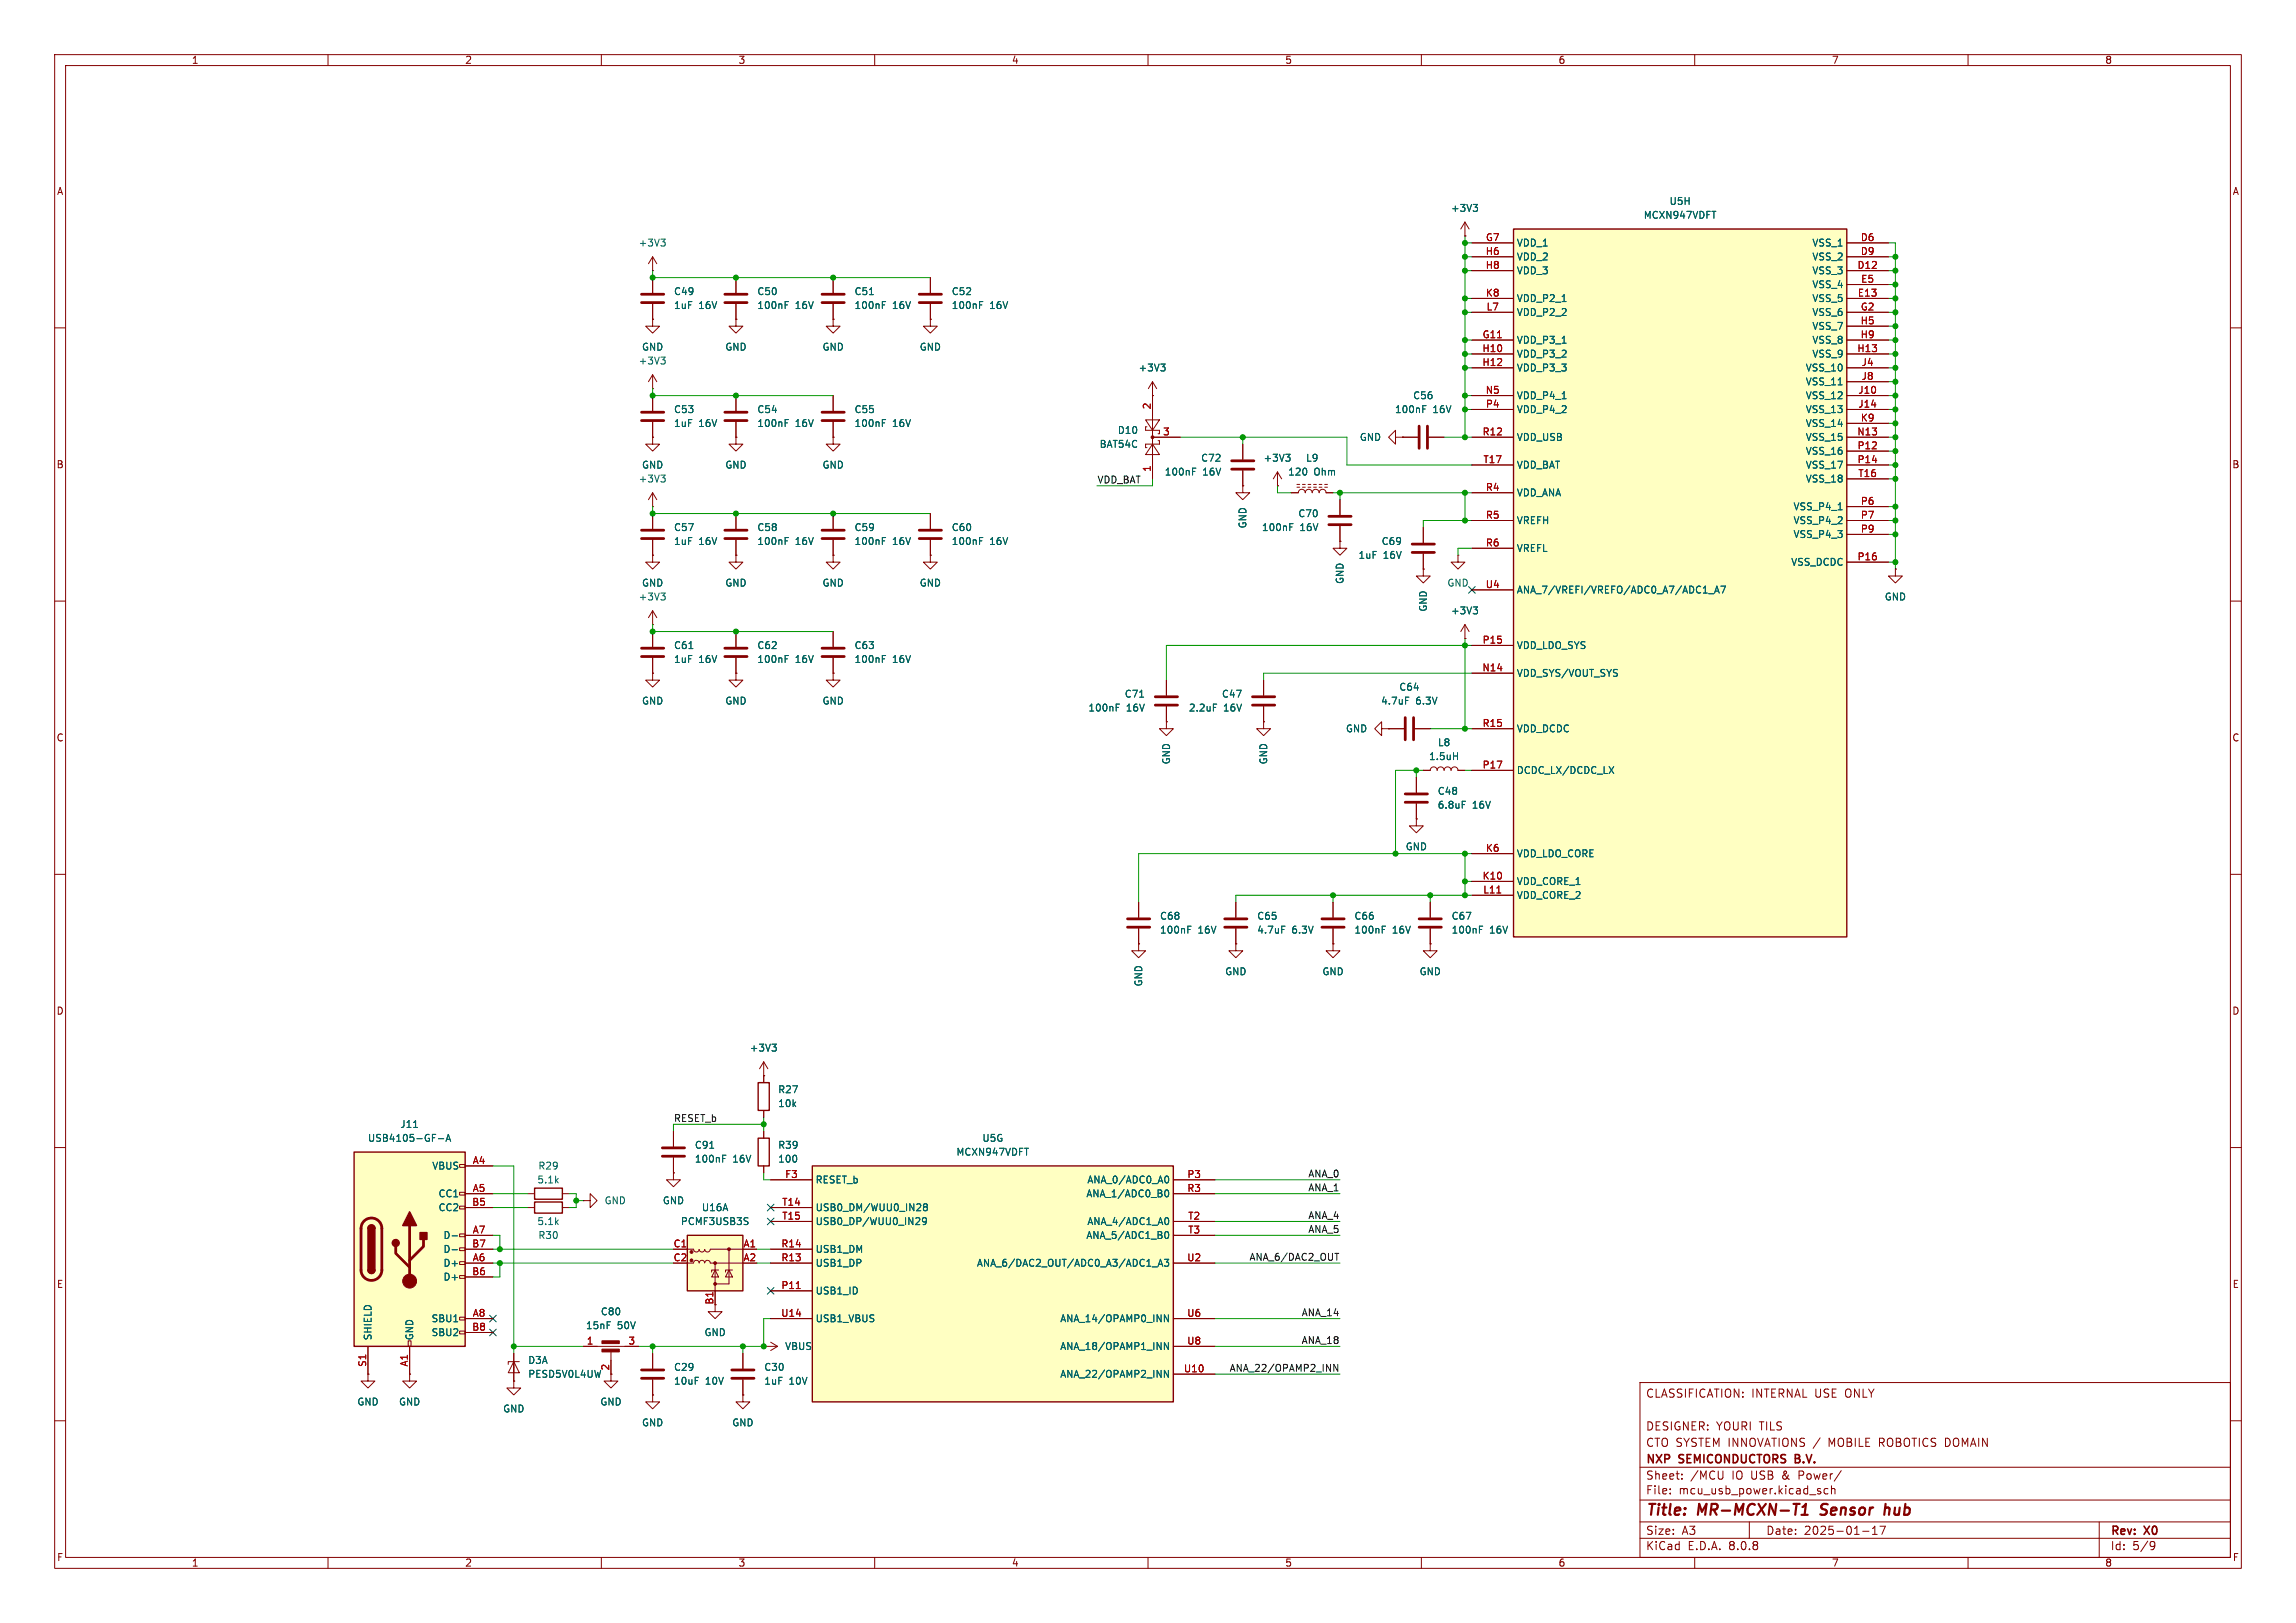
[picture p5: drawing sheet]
<svg xmlns="http://www.w3.org/2000/svg" width="420mm" height="297mm" viewBox="0 0 420 297" stroke-linecap="round" stroke-linejoin="round" font-family="sans-serif">
<defs><g id="words">
<g font-size="2.8" fill="#840000">
<text x="301" y="277.9">Title:</text>
<text x="310.6" y="277.9">MR-MCXN-T1</text>
<text x="333.9" y="277.9">Sensor</text>
<text x="346.3" y="277.9">hub</text>
</g>
<g font-size="2.1" fill="#840000">
<text x="301" y="256">CLASSIFICATION:</text>
<text x="320.4" y="256">INTERNAL USE ONLY</text>
<text x="301" y="262">DESIGNER: YOURI TILS</text>
<text x="301" y="268.2">NXP</text>
<text x="301" y="265">CTO SYSTEM INNOVATIONS /</text>
<text x="307.2" y="268.2">SEMICONDUCTORS</text>
<text x="329" y="268.2">B.V.</text>
<text x="334.8" y="265">MOBILE</text>
<text x="344.1" y="265">ROBOTICS DOMAIN</text>
<text x="301" y="273.7">File:</text>
<text x="301" y="271">Sheet:</text>
<text x="307.1" y="273.7">mcu_usb_power.kicad_sch</text>
<text x="309.2" y="271">/MCU</text>
<text x="316.9" y="271">IO USB</text>
<text x="326.3" y="271">&amp;</text>
<text x="329.4" y="271">Power/</text>
<text x="301" y="281.1">Size:</text>
<text x="307.6" y="281.1">A3</text>
<text x="323" y="281.1">Date:</text>
<text x="330" y="281.1">2025-01-17</text>
<text x="386" y="281.3">Rev:</text>
<text x="392.4" y="281.3">X0</text>
<text x="301" y="283.9">KiCad</text>
<text x="308.7" y="283.9">E.D.A.</text>
<text x="316.3" y="283.9">8.0.8</text>
<text x="386" y="283.9">Id:</text>
<text x="390.1" y="283.9">5/9</text>
</g>
<g font-size="1.8" fill="#840000">
<text x="35" y="11.9">1</text>
<text x="85" y="11.9">2</text>
<text x="135" y="11.9">3</text>
<text x="185" y="11.9">4</text>
<text x="235" y="11.9">5</text>
<text x="285" y="11.9">6</text>
<text x="335" y="11.9">7</text>
<text x="385" y="11.9">8</text>
<text x="10.3" y="35.9">A</text>
<text x="408.3" y="35.9">A</text>
<text x="10.3" y="85.9">B</text>
<text x="408.2" y="85.9">B</text>
<text x="10.3" y="135.9">C</text>
<text x="408.2" y="135.9">C</text>
<text x="10.3" y="185.9">D</text>
<text x="408.2" y="185.9">D</text>
<text x="10.3" y="235.9">E</text>
<text x="408.3" y="235.9">E</text>
<text x="10.3" y="285.9">F</text>
<text x="35" y="286.9">1</text>
<text x="85" y="286.9">2</text>
<text x="135" y="286.9">3</text>
<text x="185" y="286.9">4</text>
<text x="235" y="286.9">5</text>
<text x="285" y="286.9">6</text>
<text x="335" y="286.9">7</text>
<text x="385" y="286.9">8</text>
<text x="408.3" y="285.9">F</text>
</g>
<g font-size="1.8" fill="#006464">
<text x="265.3" y="39">+3V3</text>
<text x="300.6" y="40.2">MCXN947VDFT</text>
<text x="305.3" y="37.7">U5H</text>
<text x="116.7" y="45.3">+3V3</text>
<text x="277.4" y="45.3">VDD_1</text>
<text x="277.4" y="47.9">VDD_2</text>
<text x="331.4" y="45.3">VSS_1</text>
<text x="331.4" y="47.9">VSS_2</text>
<text x="277.4" y="50.4">VDD_3</text>
<text x="331.4" y="50.4">VSS_3</text>
<text x="331.4" y="52.9">VSS_4</text>
<text x="123.2" y="56.7">1uF</text>
<text x="123.2" y="54.2">C49</text>
<text x="127.8" y="56.7">16V</text>
<text x="138.4" y="56.7">100nF</text>
<text x="138.4" y="54.2">C50</text>
<text x="145.5" y="56.7">16V</text>
<text x="156.2" y="56.7">100nF</text>
<text x="156.2" y="54.2">C51</text>
<text x="163.3" y="56.7">16V</text>
<text x="174" y="56.7">100nF</text>
<text x="174" y="54.2">C52</text>
<text x="181" y="56.7">16V</text>
<text x="277.4" y="55.5">VDD_P2_1</text>
<text x="277.4" y="58">VDD_P2_2</text>
<text x="331.4" y="55.5">VSS_5</text>
<text x="331.4" y="58">VSS_6</text>
<text x="117.3" y="64.4">GND</text>
<text x="132.6" y="64.4">GND</text>
<text x="150.4" y="64.4">GND</text>
<text x="168.1" y="64.4">GND</text>
<text x="277.4" y="63.1">VDD_P3_1</text>
<text x="277.4" y="65.6">VDD_P3_2</text>
<text x="331.4" y="65.6">VSS_9</text>
<text x="331.4" y="60.6">VSS_7</text>
<text x="331.4" y="63.1">VSS_8</text>
<text x="116.7" y="66.9">+3V3</text>
<text x="208.2" y="68.2">+3V3</text>
<text x="277.4" y="68.2">VDD_P3_3</text>
<text x="330.2" y="68.2">VSS_10</text>
<text x="330.2" y="70.7">VSS_11</text>
<text x="123.2" y="75.8">C53</text>
<text x="138.4" y="75.8">C54</text>
<text x="156.2" y="75.8">C55</text>
<text x="255.1" y="75.8">100nF</text>
<text x="258.4" y="73.3">C56</text>
<text x="262.1" y="75.8">16V</text>
<text x="277.4" y="73.3">VDD_P4_1</text>
<text x="277.4" y="75.8">VDD_P4_2</text>
<text x="330.2" y="73.3">VSS_12</text>
<text x="330.2" y="75.8">VSS_13</text>
<text x="123.2" y="78.3">1uF</text>
<text x="127.8" y="78.3">16V</text>
<text x="138.4" y="78.3">100nF</text>
<text x="145.5" y="78.3">16V</text>
<text x="156.2" y="78.3">100nF</text>
<text x="163.3" y="78.3">16V</text>
<text x="201.1" y="82.1">BAT54C</text>
<text x="204.4" y="79.6">D10</text>
<text x="248.6" y="80.9">GND</text>
<text x="277.4" y="80.9">VDD_USB</text>
<text x="330.2" y="78.3">VSS_14</text>
<text x="330.2" y="80.9">VSS_15</text>
<text x="330.2" y="83.4">VSS_16</text>
<text x="116.7" y="88.5">+3V3</text>
<text x="117.3" y="86">GND</text>
<text x="132.6" y="86">GND</text>
<text x="150.4" y="86">GND</text>
<text x="213" y="87.2">100nF</text>
<text x="219.6" y="84.7">C72</text>
<text x="220" y="87.2">16V</text>
<text x="231" y="84.7">+3V3</text>
<text x="235.5" y="87.2">120</text>
<text x="238.8" y="84.7">L9</text>
<text x="240.3" y="87.2">Ohm</text>
<text x="277.4" y="86">VDD_BAT</text>
<text x="330.2" y="86">VSS_17</text>
<text x="330.2" y="88.5">VSS_18</text>
<text x="237.4" y="94.8">C70</text>
<text x="277.4" y="91">VDD_ANA</text>
<text x="328" y="93.6">VSS_P4_1</text>
<text x="123.2" y="99.9">1uF</text>
<text x="123.2" y="97.4">C57</text>
<text x="127.8" y="99.9">16V</text>
<text x="138.4" y="99.9">100nF</text>
<text x="138.4" y="97.4">C58</text>
<text x="145.5" y="99.9">16V</text>
<text x="156.2" y="99.9">100nF</text>
<text x="156.2" y="97.4">C59</text>
<text x="163.3" y="99.9">16V</text>
<text x="174" y="99.9">100nF</text>
<text x="174" y="97.4">C60</text>
<text x="181" y="99.9">16V</text>
<text x="228.2" y="96.8" transform="rotate(-90 228.2 96.8)">GND</text>
<text x="230.7" y="97.4">100nF</text>
<text x="237.8" y="97.4">16V</text>
<text x="252.6" y="99.9">C69</text>
<text x="277.4" y="96.1">VREFH</text>
<text x="277.4" y="101.2">VREFL</text>
<text x="328" y="96.1">VSS_P4_2</text>
<text x="328" y="98.7">VSS_P4_3</text>
<text x="117.3" y="107.5">GND</text>
<text x="132.6" y="107.5">GND</text>
<text x="150.4" y="107.5">GND</text>
<text x="168.1" y="107.5">GND</text>
<text x="246" y="107" transform="rotate(-90 246 107)">GND</text>
<text x="248.4" y="102.5">1uF</text>
<text x="253" y="102.5">16V</text>
<text x="264.7" y="107.5">GND</text>
<text x="327.6" y="103.7">VSS_DCDC</text>
<text x="116.7" y="110.1">+3V3</text>
<text x="261.2" y="112" transform="rotate(-90 261.2 112)">GND</text>
<text x="265.3" y="112.6">+3V3</text>
<text x="277.4" y="108.8">ANA_7/VREFI/VREFO/ADC0_A7/ADC1_A7</text>
<text x="344.7" y="110.1">GND</text>
<text x="123.2" y="119">C61</text>
<text x="138.4" y="119">C62</text>
<text x="156.2" y="119">C63</text>
<text x="277.4" y="119">VDD_LDO_SYS</text>
<text x="123.2" y="121.5">1uF</text>
<text x="127.8" y="121.5">16V</text>
<text x="138.4" y="121.5">100nF</text>
<text x="145.5" y="121.5">16V</text>
<text x="156.2" y="121.5">100nF</text>
<text x="163.3" y="121.5">16V</text>
<text x="277.4" y="124.1">VDD_SYS/VOUT_SYS</text>
<text x="117.3" y="129.1">GND</text>
<text x="132.6" y="129.1">GND</text>
<text x="150.4" y="129.1">GND</text>
<text x="199" y="130.4">100nF</text>
<text x="205.6" y="127.9">C71</text>
<text x="206" y="130.4">16V</text>
<text x="217.4" y="130.4">2.2uF</text>
<text x="223.4" y="127.9">C47</text>
<text x="223.8" y="130.4">16V</text>
<text x="252.5" y="129.1">4.7uF</text>
<text x="255.9" y="126.6">C64</text>
<text x="259" y="129.1">6.3V</text>
<text x="246.1" y="134.2">GND</text>
<text x="262.9" y="136.8">L8</text>
<text x="277.4" y="134.2">VDD_DCDC</text>
<text x="214.2" y="140" transform="rotate(-90 214.2 140)">GND</text>
<text x="232" y="140" transform="rotate(-90 232 140)">GND</text>
<text x="261.3" y="139.3">1.5uH</text>
<text x="277.4" y="141.8">DCDC_LX/DCDC_LX</text>
<text x="262.9" y="145.6">C48</text>
<text x="262.9" y="148.2">6.8uF</text>
<text x="269.3" y="148.2">16V</text>
<text x="257" y="155.8">GND</text>
<text x="277.4" y="157.1">VDD_LDO_CORE</text>
<text x="277.4" y="162.2">VDD_CORE_1</text>
<text x="277.4" y="164.7">VDD_CORE_2</text>
<text x="212.1" y="171">100nF</text>
<text x="212.1" y="168.5">C68</text>
<text x="219.1" y="171">16V</text>
<text x="229.9" y="168.5">C65</text>
<text x="229.9" y="171">4.7uF</text>
<text x="236.3" y="171">6.3V</text>
<text x="247.7" y="171">100nF</text>
<text x="247.7" y="168.5">C66</text>
<text x="254.7" y="171">16V</text>
<text x="265.4" y="171">100nF</text>
<text x="265.4" y="168.5">C67</text>
<text x="272.5" y="171">16V</text>
<text x="224" y="178.7">GND</text>
<text x="241.8" y="178.7">GND</text>
<text x="259.6" y="178.7">GND</text>
<text x="209.1" y="180.6" transform="rotate(-90 209.1 180.6)">GND</text>
<text x="137.1" y="192.6">+3V3</text>
<text x="142.2" y="202.8">10k</text>
<text x="142.2" y="200.3">R27</text>
<text x="67.2" y="209.1">USB4105-GF-A</text>
<text x="73.1" y="206.6">J11</text>
<text x="179.6" y="209.1">U5G</text>
<text x="79" y="214.2">VBUS</text>
<text x="98.4" y="214.2">R29</text>
<text x="127" y="213">100nF</text>
<text x="127" y="210.4">C91</text>
<text x="134" y="213">16V</text>
<text x="142.2" y="213">100</text>
<text x="142.2" y="210.4">R39</text>
<text x="174.9" y="211.7">MCXN947VDFT</text>
<text x="80.1" y="219.3">CC1</text>
<text x="80.1" y="221.8">CC2</text>
<text x="98.2" y="216.8">5.1k</text>
<text x="110.5" y="220.6">GND</text>
<text x="121.2" y="220.6">GND</text>
<text x="128.3" y="221.8">U16A</text>
<text x="149.1" y="216.8">RESET_b</text>
<text x="149.1" y="221.8">USB0_DM/WUU0_IN28</text>
<text x="198.6" y="219.3">ANA_1/ADC0_B0</text>
<text x="198.8" y="216.8">ANA_0/ADC0_A0</text>
<text x="81" y="226.9">D-</text>
<text x="98.2" y="224.4">5.1k</text>
<text x="98.4" y="226.9">R30</text>
<text x="124.4" y="224.4">PCMF3USB3S</text>
<text x="149.1" y="224.4">USB0_DP/WUU0_IN29</text>
<text x="198.6" y="226.9">ANA_5/ADC1_B0</text>
<text x="198.8" y="224.4">ANA_4/ADC1_A0</text>
<text x="81" y="232">D+</text>
<text x="81" y="229.5">D-</text>
<text x="149.1" y="232">USB1_DP</text>
<text x="149.1" y="229.5">USB1_DM</text>
<text x="178.6" y="232">ANA_6/DAC2_OUT/ADC0_A3/ADC1_A3</text>
<text x="81" y="234.5">D+</text>
<text x="149.1" y="237.1">USB1_ID</text>
<text x="68.2" y="245.4" transform="rotate(-90 68.2 245.4)">SHIELD</text>
<text x="75.8" y="245.4" transform="rotate(-90 75.8 245.4)">GND</text>
<text x="78.9" y="242.2">SBU1</text>
<text x="78.9" y="244.7">SBU2</text>
<text x="107.1" y="243.4">15nF</text>
<text x="109.8" y="240.9">C80</text>
<text x="112.9" y="243.4">50V</text>
<text x="128.8" y="244.7">GND</text>
<text x="149.1" y="242.2">USB1_VBUS</text>
<text x="193.8" y="242.2">ANA_14/OPAMP0_INN</text>
<text x="96.5" y="249.8">D3A</text>
<text x="123.2" y="251.1">C29</text>
<text x="139.7" y="251.1">C30</text>
<text x="143.5" y="247.2">VBUS</text>
<text x="193.8" y="247.2">ANA_18/OPAMP1_INN</text>
<text x="65.3" y="257.4">GND</text>
<text x="72.9" y="257.4">GND</text>
<text x="96.5" y="252.3">PESD5V0L4UW</text>
<text x="109.7" y="257.4">GND</text>
<text x="123.2" y="253.6">10uF</text>
<text x="129" y="253.6">10V</text>
<text x="139.7" y="253.6">1uF</text>
<text x="144.3" y="253.6">10V</text>
<text x="193.8" y="252.3">ANA_22/OPAMP2_INN</text>
<text x="91.9" y="258.7">GND</text>
<text x="117.3" y="261.2">GND</text>
<text x="133.9" y="261.2">GND</text>
</g>
<g font-size="1.8" fill="#a90000">
<text x="271.7" y="46.7">H6</text>
<text x="271.7" y="44.2">G7</text>
<text x="340.3" y="44.2">D6</text>
<text x="340.3" y="46.7">D9</text>
<text x="271.7" y="49.3">H8</text>
<text x="339.7" y="49.3">D12</text>
<text x="340.3" y="51.8">E5</text>
<text x="271.7" y="54.4">K8</text>
<text x="271.8" y="56.9">L7</text>
<text x="339.7" y="54.4">E13</text>
<text x="340.3" y="59.4">H5</text>
<text x="340.3" y="56.9">G2</text>
<text x="271.1" y="64.5">H10</text>
<text x="271.1" y="62">G11</text>
<text x="339.7" y="64.5">H13</text>
<text x="340.3" y="62">H9</text>
<text x="271.1" y="67.1">H12</text>
<text x="340.4" y="67.1">J4</text>
<text x="340.4" y="69.6">J8</text>
<text x="210.6" y="75" transform="rotate(-90 210.6 75)">2</text>
<text x="271.7" y="72.1">N5</text>
<text x="271.7" y="74.7">P4</text>
<text x="339.8" y="72.1">J10</text>
<text x="339.8" y="74.7">J14</text>
<text x="340.3" y="77.2">K9</text>
<text x="212.7" y="79.8">3</text>
<text x="271.1" y="79.8">R12</text>
<text x="339.7" y="79.8">N13</text>
<text x="339.7" y="82.3">P12</text>
<text x="210.6" y="86.4" transform="rotate(-90 210.6 86.4)">1</text>
<text x="271.3" y="84.8">T17</text>
<text x="271.7" y="89.9">R4</text>
<text x="339.7" y="84.8">P14</text>
<text x="339.8" y="87.4">T16</text>
<text x="271.7" y="95">R5</text>
<text x="340.3" y="92.5">P6</text>
<text x="340.3" y="95">P7</text>
<text x="271.7" y="100.1">R6</text>
<text x="340.3" y="97.5">P9</text>
<text x="271.7" y="107.7">U4</text>
<text x="339.7" y="102.6">P16</text>
<text x="271.1" y="117.9">P15</text>
<text x="271.1" y="122.9">N14</text>
<text x="271.1" y="133.1">R15</text>
<text x="271.1" y="140.7">P17</text>
<text x="271.7" y="156">K6</text>
<text x="271.1" y="161">K10</text>
<text x="271.2" y="163.6">L11</text>
<text x="86.4" y="213.1">A4</text>
<text x="143.5" y="215.6">F3</text>
<text x="217.1" y="215.6">P3</text>
<text x="86.3" y="220.7">B5</text>
<text x="86.4" y="218.2">A5</text>
<text x="143" y="220.7">T14</text>
<text x="217.1" y="218.2">R3</text>
<text x="86.4" y="225.8">A7</text>
<text x="143" y="223.3">T15</text>
<text x="217.2" y="223.3">T2</text>
<text x="217.2" y="225.8">T3</text>
<text x="86.3" y="233.4">B6</text>
<text x="86.3" y="228.3">B7</text>
<text x="86.4" y="230.9">A6</text>
<text x="123.1" y="228.3">C1</text>
<text x="123.1" y="230.9">C2</text>
<text x="135.9" y="228.3">A1</text>
<text x="135.9" y="230.9">A2</text>
<text x="142.8" y="230.9">R13</text>
<text x="142.8" y="228.3">R14</text>
<text x="217.1" y="230.9">U2</text>
<text x="130.6" y="238.8" transform="rotate(-90 130.6 238.8)">B1</text>
<text x="142.8" y="236">P11</text>
<text x="86.3" y="243.6">B8</text>
<text x="86.4" y="241">A8</text>
<text x="142.8" y="241">U14</text>
<text x="217.1" y="241">U6</text>
<text x="67.1" y="250.2" transform="rotate(-90 67.1 250.2)">S1</text>
<text x="74.7" y="250.2" transform="rotate(-90 74.7 250.2)">A1</text>
<text x="107.2" y="246.1">1</text>
<text x="111.5" y="250.9" transform="rotate(-90 111.5 250.9)">2</text>
<text x="114.9" y="246.1">3</text>
<text x="216.5" y="251.2">U10</text>
<text x="217.1" y="246.1">U8</text>
</g>
<g font-size="1.8" fill="#0f0f0f">
<text x="200.7" y="88.6">VDD_BAT</text>
<text x="123.2" y="205.4">RESET_b</text>
<text x="239.2" y="215.6">ANA_0</text>
<text x="239.2" y="218.1">ANA_1</text>
<text x="239.2" y="225.7">ANA_5</text>
<text x="239.2" y="223.2">ANA_4</text>
<text x="228.5" y="230.8">ANA_6/DAC2_OUT</text>
<text x="238" y="241">ANA_14</text>
<text x="224.8" y="251.1">ANA_22/OPAMP2_INN</text>
<text x="238" y="246">ANA_18</text>
</g>
</g></defs>
<g fill="none" stroke="#840000" stroke-width=".18">
<path d="M10 10h400v277h-400zM12 12h396v273h-396zM60 10v2M110 10v2M160 10v2M210 10v2M260 10v2M310 10v2M360 10v2M268 43.2h.1M268 40.6l-.8 1.3M268 40.6v2.6"/>
<path d="M268 40.6l.7 1.3M10 60h2M408 60h2M256.5 80h2.8M261.4 80h2.8M10 110h2M268 116.8h.1M268 114.3v2.5M268 114.3l-.8 1.3M268 114.3l.7 1.3M408 110h2M231.1 132.1v1.3h1.3l-1.3 1.2-1.2-1.2h1.2"/>
<path d="M231.1 132.1h.1M231.1 124.5v2.8M231.1 129.3v2.8M10 160h2M408 160h2M10 210h2M408 210h2M300 253h108v32h-108zM10 260h2M300 278.5h108M300 274.5h108M300 268.5h108"/>
<path d="M305.5 273.2v.2M305.5 272.5v.1M307.7 270.5v.2M307.7 269.8v.1M315.2 269.2l-.1 1.3M320 278.5v3M332.7 272.9l.3 .1 .1 .2-.2 .2h-.3M332.7 272.4l.3 .1M334.4 272.5l-.5-.1-.2 .3v.4l.1 .2h.6M335 272.5l.2-.1 .4 .1 .1 .9M335 271.9v1.5M336.8 269.1l-1.3 1.9"/>
<path d="M342.5 279.7l.4-.4v1.5M343.9 279.3h1l-.7 1.5M384 278.5v6.5M408 260h2M60 285v2M110 285v2M160 285v2M210 285v2M260 285v2M300 281.5h108M310 285v2M340.7 280.2h1.2"/>
<path d="M342.5 280.8h.9M360 285v2M393.6 282.1l.5 .1a.99 .99 0 0 1-.4 1.4h-.3M394.2 282.7l-.3 .3h-.3"/>
</g>
<path d="M328.1 275.2h1.1M329.5 277.2h1.2M329.7 275.8l.6-.6-.2 2M333 277.1l.2 .1M333.3 275.4l-.2 .4 .1 .2M344.9 275.2l-.2 2M345.6 276a.57 .57 0 0 0-.8 .1M345.7 276.2l-.2 1" fill="none" stroke="#840000" stroke-width=".4"/>
<path d="M328.4 266.9h.5M328.9 266.2h-.5v1.5h.6" fill="none" stroke="#840000" stroke-width=".3"/>
<path d="M259.6 78v4M261.1 78v4M229.1 129h4.1M229.1 127.5h4.1" fill="none" stroke="#840000" stroke-width=".51"/>
<path d="M269.5 37.4h.8l-.5 .5M270 37.9l.3 .2v.3l-.3 .3M260.3 74.8h.4M260.3 74.2h.6M269.5 111.1h.8l-.5 .5M270 111.6l.3 .2v.3l-.3 .2M222 128.8h.6" fill="none" stroke="#006464" stroke-width=".18"/>
<path d="M276.9 41.9h60.9v129.6h-60.9z" fill="#ffffc2"/>
<path d="M276.9 41.9h60.9v129.6h-60.9z" fill="none" stroke="#840000" stroke-width=".25"/>
<g fill="none" stroke="#840000" stroke-width=".18">
<path d="M269.2 49.5h7.7M269.2 44.5h7.7M269.2 47h7.7M269.2 54.6h7.7M269.2 57.2h7.7M337.8 49.5h7.6M337.8 44.5h7.6M337.8 47h7.6M337.8 54.6h7.6M337.8 52.1h7.6M337.8 57.2h7.6M337.8 59.7h7.6"/>
<path d="M209.5 76.8h2.6l-1.3 1.9zM209.8 78.1h-.3v.6h2.6v.7h-.3M210.8 72.4h.1M210.8 69.9v17.7M210.8 69.9l-.7 1.2M210.8 69.9l.8 1.2M269.2 62.2h7.7M269.2 64.8h7.7M269.2 67.3h7.7M269.2 72.4h7.7M269.2 74.9h7.7M337.8 62.2h7.6"/>
<path d="M337.8 64.8h7.6M337.8 67.3h7.6M337.8 72.4h7.6M337.8 74.9h7.6M337.8 69.9h7.6M337.8 77.5h7.6M119.4 92.7h.1M119.4 90.2l-.8 1.2M119.4 90.2v2.5M119.4 90.2l.7 1.2M134.6 94v2.8M134.6 98.8v2.8"/>
<path d="M210.8 81.3l1.3 1.9h-2.6zM210.8 80h5.1M211.8 80.6h.3v.7h-2.6v.6h.3M227.3 88.9v1.3h1.3l-1.3 1.2-1.2-1.2h1.2M227.3 88.9h.1M227.3 81.3v2.8M227.3 86.1v2.8M233.7 88.9h.1M233.7 86.4l-.8 1.2M233.7 86.4v2.5M233.7 86.4l.7 1.2M236.2 90.2h1.3a.64 .64 0 0 1 .6-.7 .64 .64 0 0 1 .7 .7 .64 .64 0 0 1 .6-.7 .64 .64 0 0 1 .6 .7 .64 .64 0 0 1 .7-.7 .64 .64 0 0 1 .6 .7 .64 .64 0 0 1 .6-.7 .64 .64 0 0 1 .7 .7h1.2"/>
<path d="M237.2 89.2h.5M237.2 88.6h.5M238.3 89.2h.5M238.3 88.6h.5M239.3 89.2h.5M239.3 88.6h.5M240.3 89.2h.5M240.3 88.6h.5M241.3 89.2h.5M241.3 88.6h.5M242.3 89.2h.5M242.3 88.6h.5"/>
<path d="M245.1 99.1v1.2h1.3l-1.3 1.3-1.3-1.3h1.3M245.1 99.1h.1M245.1 91.4v2.8M245.1 96.3v2.8M255.3 80v-1.3l-1.3 1.3 1.3 1.3v-1.3h1.2M256.5 80h.1M260.3 96.5v2.8M269.2 80h7.7M269.2 85.1h7.7M269.2 95.3h7.7M269.2 90.2h7.7M337.8 80h7.6"/>
<path d="M337.8 82.6h7.6M337.8 85.1h7.6M337.8 92.7h7.6M337.8 95.3h7.6M337.8 97.8h7.6M337.8 87.6h7.6M260.3 104.1v1.3h1.3l-1.3 1.3-1.2-1.3h1.2M260.3 104.1h.1M260.3 101.3v2.8M266.7 101.6v1.3h1.3l-1.3 1.2-1.3-1.2h1.3M266.7 101.6h.1M269.2 118.1h7.7"/>
<path d="M269.2 100.3h7.7M269.2 108h7.7M337.8 102.9h7.6M346.7 104.1v1.3h1.3l-1.3 1.3-1.3-1.3h1.3M346.7 104.1h.1M213.4 132.1v1.3h1.2l-1.2 1.2-1.3-1.2h1.3M213.4 132.1h.1M213.4 124.5v2.8M213.4 129.3v2.8M252.7 133.4v-1.3l-1.2 1.3 1.2 1.2v-1.2h1.3M254 133.4h.1M254 133.4h2.8"/>
<path d="M258.8 133.4h2.8M269.2 123.2h7.7M269.2 133.4h7.7M259.1 149.9v1.2h1.2l-1.2 1.3-1.3-1.3h1.3M259.1 149.9h.1M259.1 142.2v2.8M259.1 147.1v2.8M260.3 141h1.3a.64 .64 0 0 1 .7-.7 .64 .64 0 0 1 .6 .7 .64 .64 0 0 1 .6-.7 .64 .64 0 0 1 .7 .7 .64 .64 0 0 1 .6-.7 .64 .64 0 0 1 .6 .7 .64 .64 0 0 1 .7-.7 .64 .64 0 0 1 .6 .7h1.3M269.2 156.2h7.7M269.2 141h7.7M208.3 172.7v1.3h1.2l-1.2 1.3-1.3-1.3h1.3M208.3 172.7h.1"/>
<path d="M208.3 165.1v2.8M208.3 169.9v2.8M226.1 172.7v1.3h1.2l-1.2 1.3-1.3-1.3h1.3M226.1 172.7h.1M226.1 165.1v2.8M226.1 169.9v2.8M243.8 172.7v1.3h1.3l-1.3 1.3-1.2-1.3h1.2M243.8 172.7h.1M243.8 165.1v2.8M243.8 169.9v2.8M261.6 172.7v1.3h1.3l-1.3 1.3-1.3-1.3h1.3M261.6 172.7h.1"/>
<path d="M261.6 165.1v2.8M261.6 169.9v2.8M269.2 161.3h7.7M269.2 163.8h7.7M119.4 247.6v2.8M119.4 252.5v2.8M135.9 255.3v1.2h1.3l-1.3 1.3-1.3-1.3h1.3M135.9 255.3h.1M135.9 247.6v2.8M135.9 252.5v2.8M139.7 246.4h.1M139.7 246.4h2.5"/>
<path d="M141 245.6l1.2 .8M142.2 246.4l-1.2 .7"/>
</g>
<path d="M273.8 163.4h.7" fill="none" stroke="#a90000" stroke-width=".18"/>
<g fill="none" stroke="#006464" stroke-width=".18">
<path d="M212.3 66.6h.8l-.4 .5M212.9 67.1l.2 .2v.3l-.2 .3M120.9 86.9h.8l-.4 .5M121.4 87.4l.3 .3v.3l-.3 .2M143.6 99h.4M143.6 98.4h.6M218.1 86.3h.5M218.1 85.7h.7M235.2 83.1h.8l-.4 .5M235.7 83.6l.3 .3v.3l-.3 .2M235.9 96.4h.5M235.9 95.8h.6"/>
<path d="M336.2 93.3h.8M312.5 108.7h1M313.6 108.5l.5-1.2 .4 1.2M313.8 108.2h.6M314.8 107.3h.8l-.5 1.2M204.2 129.5h.4M204.2 128.8h.6M208.5 127.6h.7M257.1 127.6h.6M265.9 138.3h.7M266.6 137.7v1.3M267.5 146.6h.6"/>
<path d="M294.3 140.3l.9 1.2M295.2 140.3l-.9 1.2M217.3 170.1h.4M217.3 169.5h.6M234.5 169.5h.6M252.8 170.1h.5M252.8 169.5h.6M270.6 170.1h.4M270.6 169.5h.6"/>
</g>
<g fill="none" stroke="#840000" stroke-width=".51">
<path d="M132.6 98.6h4.1M132.6 97h4.1M225.3 84.3h4.1M225.3 85.9h4.1M243.1 94.5h4M243.1 96h4M258.3 99.6h4.1M258.3 101.1h4.1M211.3 127.5h4.1M211.3 129h4.1M257 131.3v4.1M258.6 131.3v4.1"/>
<path d="M257 146.8h4.1M257 145.3h4.1M206.2 169.7h4.1M206.2 168.1h4.1M224 169.7h4.1M224 168.1h4.1M241.8 169.7h4.1M241.8 168.1h4.1M259.6 169.7h4.1M259.6 168.1h4.1M117.3 252.2h4.1M117.3 250.7h4.1"/>
<path d="M133.9 252.2h4M133.9 250.7h4"/>
</g>
<circle cx="210.8" cy="80" r=".25" fill="#840000" stroke="#840000" stroke-width=".18"/>
<path d="M148.6 213.4h66v43.1h-66z" fill="#ffffc2"/>
<path d="M138.7 198.1h2v5.1h-2zM138.7 208.3h2v5.1h-2zM148.6 213.4h66v43.1h-66z" fill="none" stroke="#840000" stroke-width=".25"/>
<g fill="none" stroke="#840000" stroke-width=".18">
<path d="M139.7 196.9h.1M139.7 194.3v3.8M139.7 194.3l-.8 1.3M139.7 194.3l.8 1.3M123.2 207v2.8M123.2 211.8v2.8M139.7 203.2v1.3M139.7 207v1.3M139.7 213.4v1.2M141 215.9h7.6M214.6 215.9h7.6M214.6 218.4h7.6"/>
<path d="M130.8 238.8v1.2h1.3l-1.3 1.3-1.3-1.3h1.3M141 236.2h7.6M141 231.1h7.6M141 228.6h7.6M141 221h7.6M141 223.5h7.6M214.6 231.1h7.6M214.6 223.5h7.6M214.6 226.1h7.6M141 241.3h7.6M214.6 251.5h7.6M214.6 241.3h7.6"/>
<path d="M214.6 246.4h7.6"/>
</g>
<path d="M145.7 235.8h.7" fill="none" stroke="#a90000" stroke-width=".18"/>
<g fill="none" stroke="#006464" stroke-width=".18">
<path d="M141.2 191.1h.8l-.4 .5M141.8 191.6l.2 .2v.3l-.2 .2M129.8 210.1h.8M132.2 212h.4M132.2 211.4h.6M213.1 218l.3-.3a.68 .68 0 0 1 .4 .7 .68 .68 0 0 1-.4 .6l-.3-.2M213.2 215.3l.2-.1a.68 .68 0 0 1 .4 .6 .68 .68 0 0 1-.4 .7l-.2-.1M167.6 221.6h.8M168 222.8l.2 .3v.3l-.7 .7h.7M168.4 220.4v.4M169.2 220.8l-.3 .3 .1 .3 .2 .2 .3-.1 .1-.2v-.2l-.2-.3M169.2 220.8l-.3-.2 .3-.3h.2l.2 .2-.2 .3"/>
<path d="M169.2 220.8h.2M169.5 223.4l-.3 .2h-.2l-.3-.2v-.3l.3-.3h.2l.3 .3a.84 .84 0 0 1-.4 1h-.2M210.8 231.8h.9M211.8 231.7l.5-1.3 .4 1.3M212 231.4h.6M213 230.4h.8l-.4 .5 .3 .2v.5l-.2 .1-.5-.1M213.1 225.6l.3-.2a.68 .68 0 0 1 .4 .6 .68 .68 0 0 1-.4 .6l-.3-.2M213.2 222.9l.2-.1a.68 .68 0 0 1 .4 .7 .68 .68 0 0 1-.4 .6l-.2-.1M213.7 240.6v1.3l-.7-1.3v1.3M213.7 245.7v1.3l-.7-1.3v1.3M213.7 250.8v1.2l-.7-1.2v1.2"/>
</g>
<path d="M121.2 211.6h4M121.2 210.1h4" fill="none" stroke="#840000" stroke-width=".51"/>
<path d="M125.7 226.1h10.2v10.1h-10.2z" fill="#ffffc2"/>
<path d="M125.7 226.1h10.2v10.1h-10.2z" fill="none" stroke="#840000" stroke-width=".25"/>
<g fill="none" stroke="#840000" stroke-width=".18">
<path d="M119.4 58.4v1.3h1.2l-1.2 1.3-1.3-1.3h1.3M119.4 58.4h.1M119.4 49.5h.1M119.4 47v2.5M119.4 50.8v2.8M119.4 55.6v2.8M119.4 47l-.8 1.3M119.4 47l.7 1.3M134.6 58.4v1.3h1.3l-1.3 1.3-1.3-1.3h1.3M134.6 58.4h.1M134.6 50.8v2.8M134.6 55.6v2.8"/>
<path d="M152.4 58.4v1.3h1.3l-1.3 1.3-1.3-1.3h1.3M152.4 58.4h.1M152.4 50.8v2.8M152.4 55.6v2.8M170.2 58.4v1.3h1.2l-1.2 1.3-1.3-1.3h1.3M170.2 58.4h.1M170.2 50.8v2.8M170.2 55.6v2.8M119.4 71.1h.1M119.4 68.6l-.8 1.3M119.4 68.6v2.5M119.4 72.4v2.8"/>
<path d="M119.4 77.2v2.8M119.4 68.6l.7 1.3M134.6 72.4v2.8M134.6 77.2v2.8M152.4 72.4v2.8M152.4 77.2v2.8M123.2 214.6v1.3h1.3l-1.3 1.3-1.3-1.3h1.3M123.2 214.6h.1M123.2 228.6h3.7M125.7 231.1h1.2l.1-.3 .4-.2 .3 .2 .2 .3 .3-.4h.5l.2 .4 .2-.3 .3-.2 .4 .2 .1 .3h6M126.9 228.6l.1 .4 .4 .1 .3-.1 .2-.4 .1 .3 .3 .2 .4-.1 .2-.4 .2 .4 .4 .1 .3-.2 .1-.3M129.9 228.6h8.5"/>
<path d="M130.8 232.4l.6 1.3h-1.2zM130.8 231.1v7.7M131.4 232.4h-1.2v.4M133.3 232.4l.7 1.3h-1.3zM133.3 228.6v6.3h-2.5M134 232.4h-1.3v.4"/>
</g>
<g fill="#840000" stroke="#840000" stroke-width=".18">
<circle cx="133.3" cy="228.6" r=".25"/>
<circle cx="130.8" cy="234.9" r=".25"/>
<circle cx="130.8" cy="231.1" r=".25"/>
<circle cx="126.5" cy="230.6" r=".25"/>
<circle cx="126.5" cy="229.1" r=".25"/>
</g>
<g fill="none" stroke="#006464" stroke-width=".18">
<path d="M120.9 43.8h.8l-.4 .4M121.4 44.2l.3 .3v.3l-.3 .2M143.6 55.8h.4M143.6 55.2h.6M159 53.9h.8M161.4 55.8h.4M161.4 55.2h.6M179.2 55.8h.4M179.2 55.2h.6M120.9 65.3h.8l-.4 .5M121.4 65.8l.3 .3v.3l-.3 .2M143.6 77.4h.4"/>
<path d="M143.6 76.8h.6M161.4 77.4h.4M161.4 76.8h.6M136.6 222.8l.2 .1M136.8 223.6v.4"/>
</g>
<g fill="none" stroke="#840000" stroke-width=".51">
<path d="M117.3 55.4h4.1M117.3 53.8h4.1M132.6 55.4h4.1M132.6 53.8h4.1M150.4 55.4h4M150.4 53.8h4M168.1 55.4h4.1M168.1 53.8h4.1M117.3 77h4.1M117.3 75.4h4.1M132.6 77h4.1M132.6 75.4h4.1"/>
<path d="M150.4 77h4M150.4 75.4h4"/>
</g>
<path d="M64.8 210.8h20.3v35.6h-20.3z" fill="#ffffc2"/>
<g fill="none" stroke="#840000" stroke-width=".18">
<path d="M119.4 58.4h.1M119.4 50.8v2.8M119.4 55.6v2.8M134.6 58.4h.1M134.6 50.8v2.8M134.6 55.6v2.8M152.4 58.4h.1M152.4 50.8v2.8M152.4 55.6v2.8M170.2 58.4h.1M170.2 50.8v2.8M170.2 55.6v2.8"/>
<path d="M268 43.2h.1M269.2 49.5h7.7M269.2 44.5h7.7M269.2 47h7.7M269.2 54.6h7.7M269.2 57.2h7.7M337.8 49.5h7.6M337.8 44.5h7.6M337.8 47h7.6M337.8 54.6h7.6M337.8 52.1h7.6M337.8 57.2h7.6"/>
<path d="M337.8 59.7h7.6M119.4 72.4v2.8M119.4 77.2v2.8M134.6 72.4v2.8M134.6 77.2v2.8M152.4 72.4v2.8M152.4 77.2v2.8M210.8 72.4h.1M210.8 72.4v3.8M269.2 62.2h7.7M269.2 64.8h7.7M269.2 67.3h7.7"/>
<path d="M269.2 72.4h7.7M269.2 74.9h7.7M337.8 62.2h7.6M337.8 64.8h7.6M337.8 67.3h7.6M337.8 72.4h7.6M337.8 74.9h7.6M337.8 69.9h7.6M337.8 77.5h7.6M119.4 80v1.3h1.2l-1.2 1.3-1.3-1.3h1.3M119.4 80h.1M119.4 94v2.8"/>
<path d="M119.4 98.8v2.8M134.6 80v1.3h1.3l-1.3 1.3-1.3-1.3h1.3M134.6 80h.1M134.6 94v2.8M134.6 98.8v2.8M152.4 80v1.3h1.3l-1.3 1.3-1.3-1.3h1.3M152.4 80h.1M152.4 94v2.8M152.4 98.8v2.8M170.2 94v2.8M170.2 98.8v2.8M210.8 80h5.1"/>
<path d="M210.8 83.8v3.8M227.3 88.9h.1M227.3 81.3v2.8M227.3 86.1v2.8M233.7 88.9h.1M236.2 90.2h1.3M242.6 90.2h1.2M245.1 99.1h.1M245.1 91.4v2.8M245.1 96.3v2.8M256.5 80h.1M256.5 80h2.8"/>
<path d="M260.3 96.5v2.8M261.4 80h2.8M269.2 80h7.7M269.2 85.1h7.7M269.2 95.3h7.7M269.2 90.2h7.7M337.8 80h7.6M337.8 82.6h7.6M337.8 85.1h7.6M337.8 92.7h7.6M337.8 95.3h7.6M337.8 97.8h7.6"/>
<path d="M337.8 87.6h7.6M119.4 114.3h.1M119.4 101.6v1.3h1.2l-1.2 1.2-1.3-1.2h1.3M119.4 101.6h.1M119.4 111.8l-.8 1.2M119.4 111.8v2.5M119.4 115.6v2.8M119.4 111.8l.7 1.2M134.6 101.6v1.3h1.3l-1.3 1.2-1.3-1.2h1.3M134.6 101.6h.1M134.6 115.6v2.8M152.4 101.6v1.3h1.3l-1.3 1.2-1.3-1.2h1.3"/>
<path d="M152.4 101.6h.1M152.4 115.6v2.8M170.2 101.6v1.3h1.2l-1.2 1.2-1.3-1.2h1.3M170.2 101.6h.1M260.3 104.1h.1M260.3 101.3v2.8M268 116.8h.1M269.2 118.1h7.7M269.2 100.3h7.7M269.2 108h7.7M337.8 102.9h7.6M346.7 104.1h.1"/>
<path d="M119.4 123.2v1.3h1.2l-1.2 1.2-1.3-1.2h1.3M119.4 123.2h.1M119.4 120.4v2.8M134.6 123.2v1.3h1.3l-1.3 1.2-1.3-1.2h1.3M134.6 123.2h.1M134.6 120.4v2.8M152.4 123.2v1.3h1.3l-1.3 1.2-1.3-1.2h1.3M152.4 123.2h.1M152.4 120.4v2.8M213.4 132.1h.1M213.4 124.5v2.8M213.4 129.3v2.8"/>
<path d="M231.1 132.1h.1M231.1 124.5v2.8M231.1 129.3v2.8M254 133.4h.1M254 133.4h2.8M258.8 133.4h2.8M269.2 123.2h7.7M269.2 133.4h7.7M259.1 149.9h.1M259.1 142.2v2.8M259.1 147.1v2.8M260.3 141h1.3"/>
<path d="M266.7 141h1.3M269.2 156.2h7.7M269.2 141h7.7M208.3 172.7h.1M208.3 165.1v2.8M208.3 169.9v2.8M226.1 172.7h.1M226.1 165.1v2.8M226.1 169.9v2.8M243.8 172.7h.1M243.8 165.1v2.8M243.8 169.9v2.8"/>
<path d="M261.6 172.7h.1M261.6 165.1v2.8M261.6 169.9v2.8M269.2 161.3h7.7M269.2 163.8h7.7M139.7 196.9h.1M139.7 196.9v1.2M84.1 218.2h1v.5h-1zM84.1 213.1h1v.5h-1zM85.1 213.4h5.1M85.1 218.4h5.1M96.5 218.4h1.3"/>
<path d="M102.9 218.4h1.2M106.7 219.7h1.2v-1.3l1.3 1.3-1.3 1.3v-1.3M106.7 219.7h.1M123.2 214.6h.1M123.2 207v2.8M123.2 211.8v2.8M139.7 203.2v1.3M139.7 207v1.3M139.7 213.4v1.2M141 215.9h7.6M214.6 218.4h7.6M214.6 215.9h7.6"/>
<path d="M84.1 233.4h1v.5h-1zM84.1 230.9h1v.5h-1zM84.1 228.3h1v.6h-1zM84.1 225.8h1v.5h-1zM84.1 220.7h1v.5h-1zM85.1 231.1h5.1M85.1 226.1h5.1M85.1 221h5.1M85.1 233.7h5.1M85.1 228.6h5.1M96.5 221h1.3M102.9 221h1.2"/>
<path d="M123.2 228.6h2.5M130.8 236.2v2.6M135.9 228.6h2.5M141 231.1h7.6M141 221h7.6M141 228.6h7.6M141 236.2h7.6M141 223.5h7.6M214.6 231.1h7.6M214.6 226.1h7.6M214.6 223.5h7.6M67.3 251.5v1.2h1.3l-1.3 1.3-1.3-1.3h1.3"/>
<path d="M67.3 251.5h.1M67.3 246.4v5.1M74.7 245.4h.5v1h-.5zM74.9 251.5v1.2h1.3l-1.3 1.3-1.2-1.3h1.2M74.9 251.5h.1M74.9 246.4v5.1M84.1 243.6h1v.5h-1zM84.1 241h1v.6h-1zM85.1 241.3h5.1M85.1 243.8h5.1M94 249.2l1 2h-2zM94 252.7v1.3h1.2l-1.2 1.3-1.3-1.3h1.3"/>
<path d="M94 252.7h.1M94 247.6v5.1M95 249.2h-2v.5M106.7 246.4h10.1M111.8 247.1v5.6h1.2l-1.2 1.3-1.3-1.3h1.3M119.4 255.3v1.2h1.2l-1.2 1.3-1.3-1.3h1.3M119.4 255.3h.1M119.4 247.6v2.8M119.4 252.5v2.8M135.9 255.3h.1M135.9 247.6v2.8M135.9 252.5v2.8"/>
<path d="M139.7 246.4h.1M141 241.3h7.6M214.6 241.3h7.6M214.6 246.4h7.6M214.6 251.5h7.6"/>
</g>
<path d="M64.8 210.8h20.3v35.6h-20.3zM97.8 220h5.1v2h-5.1zM97.8 217.4h5.1v2.1h-5.1zM67.3 232.4a.64 .64 0 0 0 .6 .6 .64 .64 0 0 0 .7-.6M67.3 224.8a.64 .64 0 0 1 .6-.6 .64 .64 0 0 1 .7 .6" fill="none" stroke="#840000" stroke-width=".25"/>
<g fill="none" stroke="#840000" stroke-width=".51">
<path d="M117.3 98.6h4.1M117.3 97h4.1M150.4 98.6h4M150.4 97h4M168.1 98.6h4.1M168.1 97h4.1M117.3 118.6h4.1M132.6 118.6h4.1M150.4 118.6h4M117.3 120.1h4.1M132.6 120.1h4.1M150.4 120.1h4"/>
<path d="M66.6 223.5a1.9 1.9 0 0 1 2.1-.5 1.9 1.9 0 0 1 1.1 1.8v7.6a1.91 1.91 0 0 1-1.9 1.9 1.91 1.91 0 0 1-1.9-1.9v-7.8l.2-.6zM72.4 228.1v1.3l2.5 2.5M74.9 224.3v10.1M77.5 226.8v1.3l-2.6 2.5"/>
</g>
<g fill="#840000" stroke="#840000" stroke-width=".25">
<path d="M67.3 232.4h1.3a.64 .64 0 0 1-.7 .6 .64 .64 0 0 1-.6-.6z"/>
<path d="M67.3 224.8h1.3v7.6h-1.3z"/>
<path d="M67.5 224.3a.64 .64 0 0 1 .7-.1 .64 .64 0 0 1 .4 .6h-1.3z"/>
<path d="M74.9 221.7l1.3 2.6h-2.5z"/>
<path d="M76.8 225.6h1.3v1.2h-1.3z"/>
<circle cx="72.4" cy="227.5" r=".63"/>
</g>
<g fill="#840000" stroke="#840000" stroke-width=".18">
<path d="M110.1 246.9h3.2v.5h-3.2z"/>
<path d="M110.1 245.4h3.2v.5h-3.2z"/>
<circle cx="74.9" cy="234.4" r="1.27"/>
</g>
<g fill="none" stroke="#006464" stroke-width=".18">
<path d="M269.5 37.4h.8l-.5 .5M270 37.9l.3 .2v.3l-.3 .3M143.6 55.8h.4M143.6 55.2h.6M159 53.9h.8M161.4 55.8h.4M161.4 55.2h.6M179.2 55.8h.4M179.2 55.2h.6M143.6 77.4h.4M143.6 76.8h.6M161.4 77.4h.4"/>
<path d="M161.4 76.8h.6M212.3 66.6h.8l-.4 .5M212.9 67.1l.2 .2v.3l-.2 .3M260.3 74.8h.4M260.3 74.2h.6M143.6 99h.4M143.6 98.4h.6M161.4 99h.4M161.4 98.4h.6M179.2 99h.4M179.2 98.4h.6M218.1 86.3h.5"/>
<path d="M218.1 85.7h.7M235.2 83.1h.8l-.4 .5M235.7 83.6l.3 .3v.3l-.3 .2M235.9 96.4h.5M235.9 95.8h.6M336.2 93.3h.8M120.9 108.5h.8l-.4 .5M121.4 109l.3 .3v.3l-.3 .2M126 118.7h.7M143.6 120h.6M161.4 120h.6M269.5 111.1h.8l-.5 .5"/>
<path d="M270 111.6l.3 .2v.3l-.3 .2M312.5 108.7h1M313.6 108.5l.5-1.2 .4 1.2M313.8 108.2h.6M314.8 107.3h.8l-.5 1.2M143.6 120.6h.4M161.4 120.6h.4M204.2 128.8h.6M204.2 129.5h.4M208.5 127.6h.7M222 128.8h.6M257.1 127.6h.6"/>
<path d="M265.9 138.3h.7M266.6 137.7v1.3M267.5 146.6h.6M294.3 140.3l.9 1.2M295.2 140.3l-.9 1.2M217.3 170.1h.4M217.3 169.5h.6M234.5 169.5h.6M252.8 170.1h.5M252.8 169.5h.6M270.6 170.1h.4M270.6 169.5h.6"/>
<path d="M141.2 191.1h.8l-.4 .5M141.8 191.6l.2 .2v.3l-.2 .2M75.7 206.3h.7M80.2 208.4h1M81.6 208.9l.4-1.3 .4 1.3M81.7 208.5h.6M129.8 210.1h.8M132.2 212h.4M132.2 211.4h.6M213.1 218l.3-.3a.68 .68 0 0 1 .4 .7 .68 .68 0 0 1-.4 .6l-.3-.2M213.2 215.3l.2-.1a.68 .68 0 0 1 .4 .6 .68 .68 0 0 1-.4 .7l-.2-.1M82.7 226.2h1"/>
<path d="M82.7 228.7h1M136.6 222.8l.2 .1M136.8 223.6v.4M167.6 221.6h.8M168 222.8l.2 .3v.3l-.7 .7h.7M168.4 220.4v.4M169.2 220.8l-.3 .3 .1 .3 .2 .2 .3-.1 .1-.2v-.2l-.2-.3M169.2 220.8l-.3-.2 .3-.3h.2l.2 .2-.2 .3M169.2 220.8h.2M169.5 223.4l-.3 .2h-.2l-.3-.2v-.3l.3-.3h.2l.3 .3a.84 .84 0 0 1-.4 1h-.2M210.8 231.8h.9M211.8 231.7l.5-1.3 .4 1.3"/>
<path d="M212 231.4h.6M213 230.4h.8l-.4 .5 .3 .2v.5l-.2 .1-.5-.1M213.1 225.6l.3-.2a.68 .68 0 0 1 .4 .6 .68 .68 0 0 1-.4 .6l-.3-.2M213.2 222.9l.2-.1a.68 .68 0 0 1 .4 .7 .68 .68 0 0 1-.4 .6l-.2-.1M213.7 240.6v1.3l-.7-1.3v1.3M213.7 245.7v1.3l-.7-1.3v1.3M213.7 250.8v1.2l-.7-1.2v1.2"/>
</g>
<path d="M244.2 229.4h.7M244.7 249.7v1.2l-.7-1.2v1.2" fill="none" stroke="#0f0f0f" stroke-width=".18"/>
<g fill="none" stroke="#009600" stroke-width=".18">
<path d="M119.4 49.5v1.3h50.8M268 43.2v36.8M268 57.2h1.2M268 54.6h1.2M268 44.5h1.2M268 47h1.2M268 49.5h1.2M345.4 44.5h1.3v59.6M345.4 57.2h1.3M345.4 52.1h1.3M345.4 54.6h1.3M345.4 47h1.3"/>
<path d="M345.4 49.5h1.3M345.4 59.7h1.3M119.4 71.1v1.3h33M268 72.4h1.2M268 74.9h1.2M268 64.8h1.2M268 67.3h1.2M268 62.2h1.2M345.4 72.4h1.3M345.4 74.9h1.3M345.4 64.8h1.3M345.4 67.3h1.3"/>
<path d="M345.4 77.5h1.3M345.4 62.2h1.3M345.4 69.9h1.3M119.4 92.7v1.3h50.8M210.8 87.6v1.3h-10.1M215.9 80h30.5v5.1h22.8M227.3 80v1.3M233.7 88.9v1.3h2.5M243.8 90.2h25.4M245.1 90.2v1.2M264.2 80h5M268 90.2v5.1"/>
<path d="M269.2 95.3h-8.9v1.2M345.4 80h1.3M345.4 85.1h1.3M345.4 95.3h1.3M345.4 87.6h1.3M345.4 92.7h1.3M345.4 97.8h1.3M345.4 82.6h1.3M119.4 114.3v1.3h33M268 116.8v16.6M269.2 118.1h-55.8v6.4M269.2 100.3h-2.5v1.3"/>
<path d="M345.4 102.9h1.3M261.6 133.4h7.6M269.2 123.2h-38.1v1.3M259.1 141v1.2M260.3 141h-5v15.2M268 156.2v7.6M268 141h1.2M269.2 156.2h-60.9v8.9M243.8 163.8v1.3M261.6 163.8v1.3M268 161.3h1.2M269.2 163.8h-43.1v1.3"/>
<path d="M90.2 218.4h6.3M90.2 213.4h3.8v34.2M104.1 218.4h1.3v2.6h-1.3M105.4 219.7h1.3M139.7 204.5v2.5M139.7 214.6v1.3h1.3M139.7 205.7h-16.5v1.3M222.2 215.9h22.9M222.2 218.4h22.9M90.2 228.6h33M90.2 231.1h33M90.2 226.1h1.2v2.5"/>
<path d="M90.2 221h6.3M91.4 231.1v2.6h-1.2M138.4 228.6h2.6M138.4 231.1h2.6M222.2 231.1h22.9M222.2 223.5h22.9M222.2 226.1h22.9M94 246.4h12.7M119.4 246.4v1.2M135.9 246.4v1.2M141 241.3h-1.3v5.1h-22.9M222.2 246.4h22.9"/>
<path d="M222.2 241.3h22.9M222.2 251.5h22.9"/>
</g>
<path d="M268.6 107.3l1.2 1.3M269.8 107.3l-1.2 1.3M140.4 222.9l1.2 1.2M140.4 220.4l1.2 1.2M140.4 235.6l1.2 1.2M141.6 222.9l-1.2 1.2M141.6 220.4l-1.2 1.2M141.6 235.6l-1.2 1.2M89.6 240.7l1.2 1.2M89.6 243.2l1.2 1.2M90.8 240.7l-1.2 1.2M90.8 243.2l-1.2 1.2" fill="none" stroke="#000084" stroke-width=".18"/>
<path d="M273.8 163.4h.7M145.7 235.8h.7" fill="none" stroke="#a90000" stroke-width=".18"/>
<g fill="#009600" stroke="#009600" stroke-width=".18">
<circle cx="346.7" cy="92.7" r=".46"/>
<circle cx="268" cy="80" r=".46"/>
<circle cx="268" cy="90.2" r=".46"/>
<circle cx="268" cy="95.3" r=".46"/>
<circle cx="346.7" cy="97.8" r=".46"/>
<circle cx="346.7" cy="95.3" r=".46"/>
<circle cx="346.7" cy="102.9" r=".46"/>
<circle cx="346.7" cy="85.1" r=".46"/>
<circle cx="346.7" cy="87.6" r=".46"/>
<circle cx="268" cy="156.2" r=".46"/>
<circle cx="268" cy="72.4" r=".46"/>
<circle cx="268" cy="74.9" r=".46"/>
<circle cx="346.7" cy="67.3" r=".46"/>
<circle cx="346.7" cy="82.6" r=".46"/>
<circle cx="346.7" cy="80" r=".46"/>
<circle cx="346.7" cy="52.1" r=".46"/>
<circle cx="346.7" cy="54.6" r=".46"/>
<circle cx="346.7" cy="57.2" r=".46"/>
<circle cx="346.7" cy="77.5" r=".46"/>
<circle cx="346.7" cy="74.9" r=".46"/>
<circle cx="346.7" cy="72.4" r=".46"/>
<circle cx="346.7" cy="49.5" r=".46"/>
<circle cx="346.7" cy="47" r=".46"/>
<circle cx="346.7" cy="64.8" r=".46"/>
<circle cx="346.7" cy="59.7" r=".46"/>
<circle cx="346.7" cy="62.2" r=".46"/>
<circle cx="346.7" cy="69.9" r=".46"/>
<circle cx="268" cy="62.2" r=".46"/>
<circle cx="268" cy="64.8" r=".46"/>
<circle cx="268" cy="47" r=".46"/>
<circle cx="268" cy="49.5" r=".46"/>
<circle cx="268" cy="54.6" r=".46"/>
<circle cx="268" cy="57.2" r=".46"/>
<circle cx="268" cy="44.5" r=".46"/>
<circle cx="268" cy="67.3" r=".46"/>
<circle cx="268" cy="118.1" r=".46"/>
<circle cx="268" cy="133.4" r=".46"/>
<circle cx="255.3" cy="156.2" r=".46"/>
<circle cx="259.1" cy="141" r=".46"/>
<circle cx="245.1" cy="90.2" r=".46"/>
<circle cx="227.3" cy="80" r=".46"/>
<circle cx="243.8" cy="163.8" r=".46"/>
<circle cx="261.6" cy="163.8" r=".46"/>
<circle cx="268" cy="163.8" r=".46"/>
<circle cx="268" cy="161.3" r=".46"/>
<circle cx="139.7" cy="246.4" r=".46"/>
<circle cx="134.6" cy="72.4" r=".46"/>
<circle cx="134.6" cy="50.8" r=".46"/>
<circle cx="152.4" cy="50.8" r=".46"/>
<circle cx="119.4" cy="72.4" r=".46"/>
<circle cx="119.4" cy="50.8" r=".46"/>
<circle cx="91.4" cy="231.1" r=".46"/>
<circle cx="94" cy="246.4" r=".46"/>
<circle cx="91.4" cy="228.6" r=".46"/>
<circle cx="119.4" cy="115.6" r=".46"/>
<circle cx="134.6" cy="115.6" r=".46"/>
<circle cx="119.4" cy="94" r=".46"/>
<circle cx="134.6" cy="94" r=".46"/>
<circle cx="152.4" cy="94" r=".46"/>
<circle cx="135.9" cy="246.4" r=".46"/>
<circle cx="119.4" cy="246.4" r=".46"/>
<circle cx="105.4" cy="219.7" r=".46"/>
<circle cx="139.7" cy="205.7" r=".46"/>
</g>
<use href="#words"/>
</svg>
